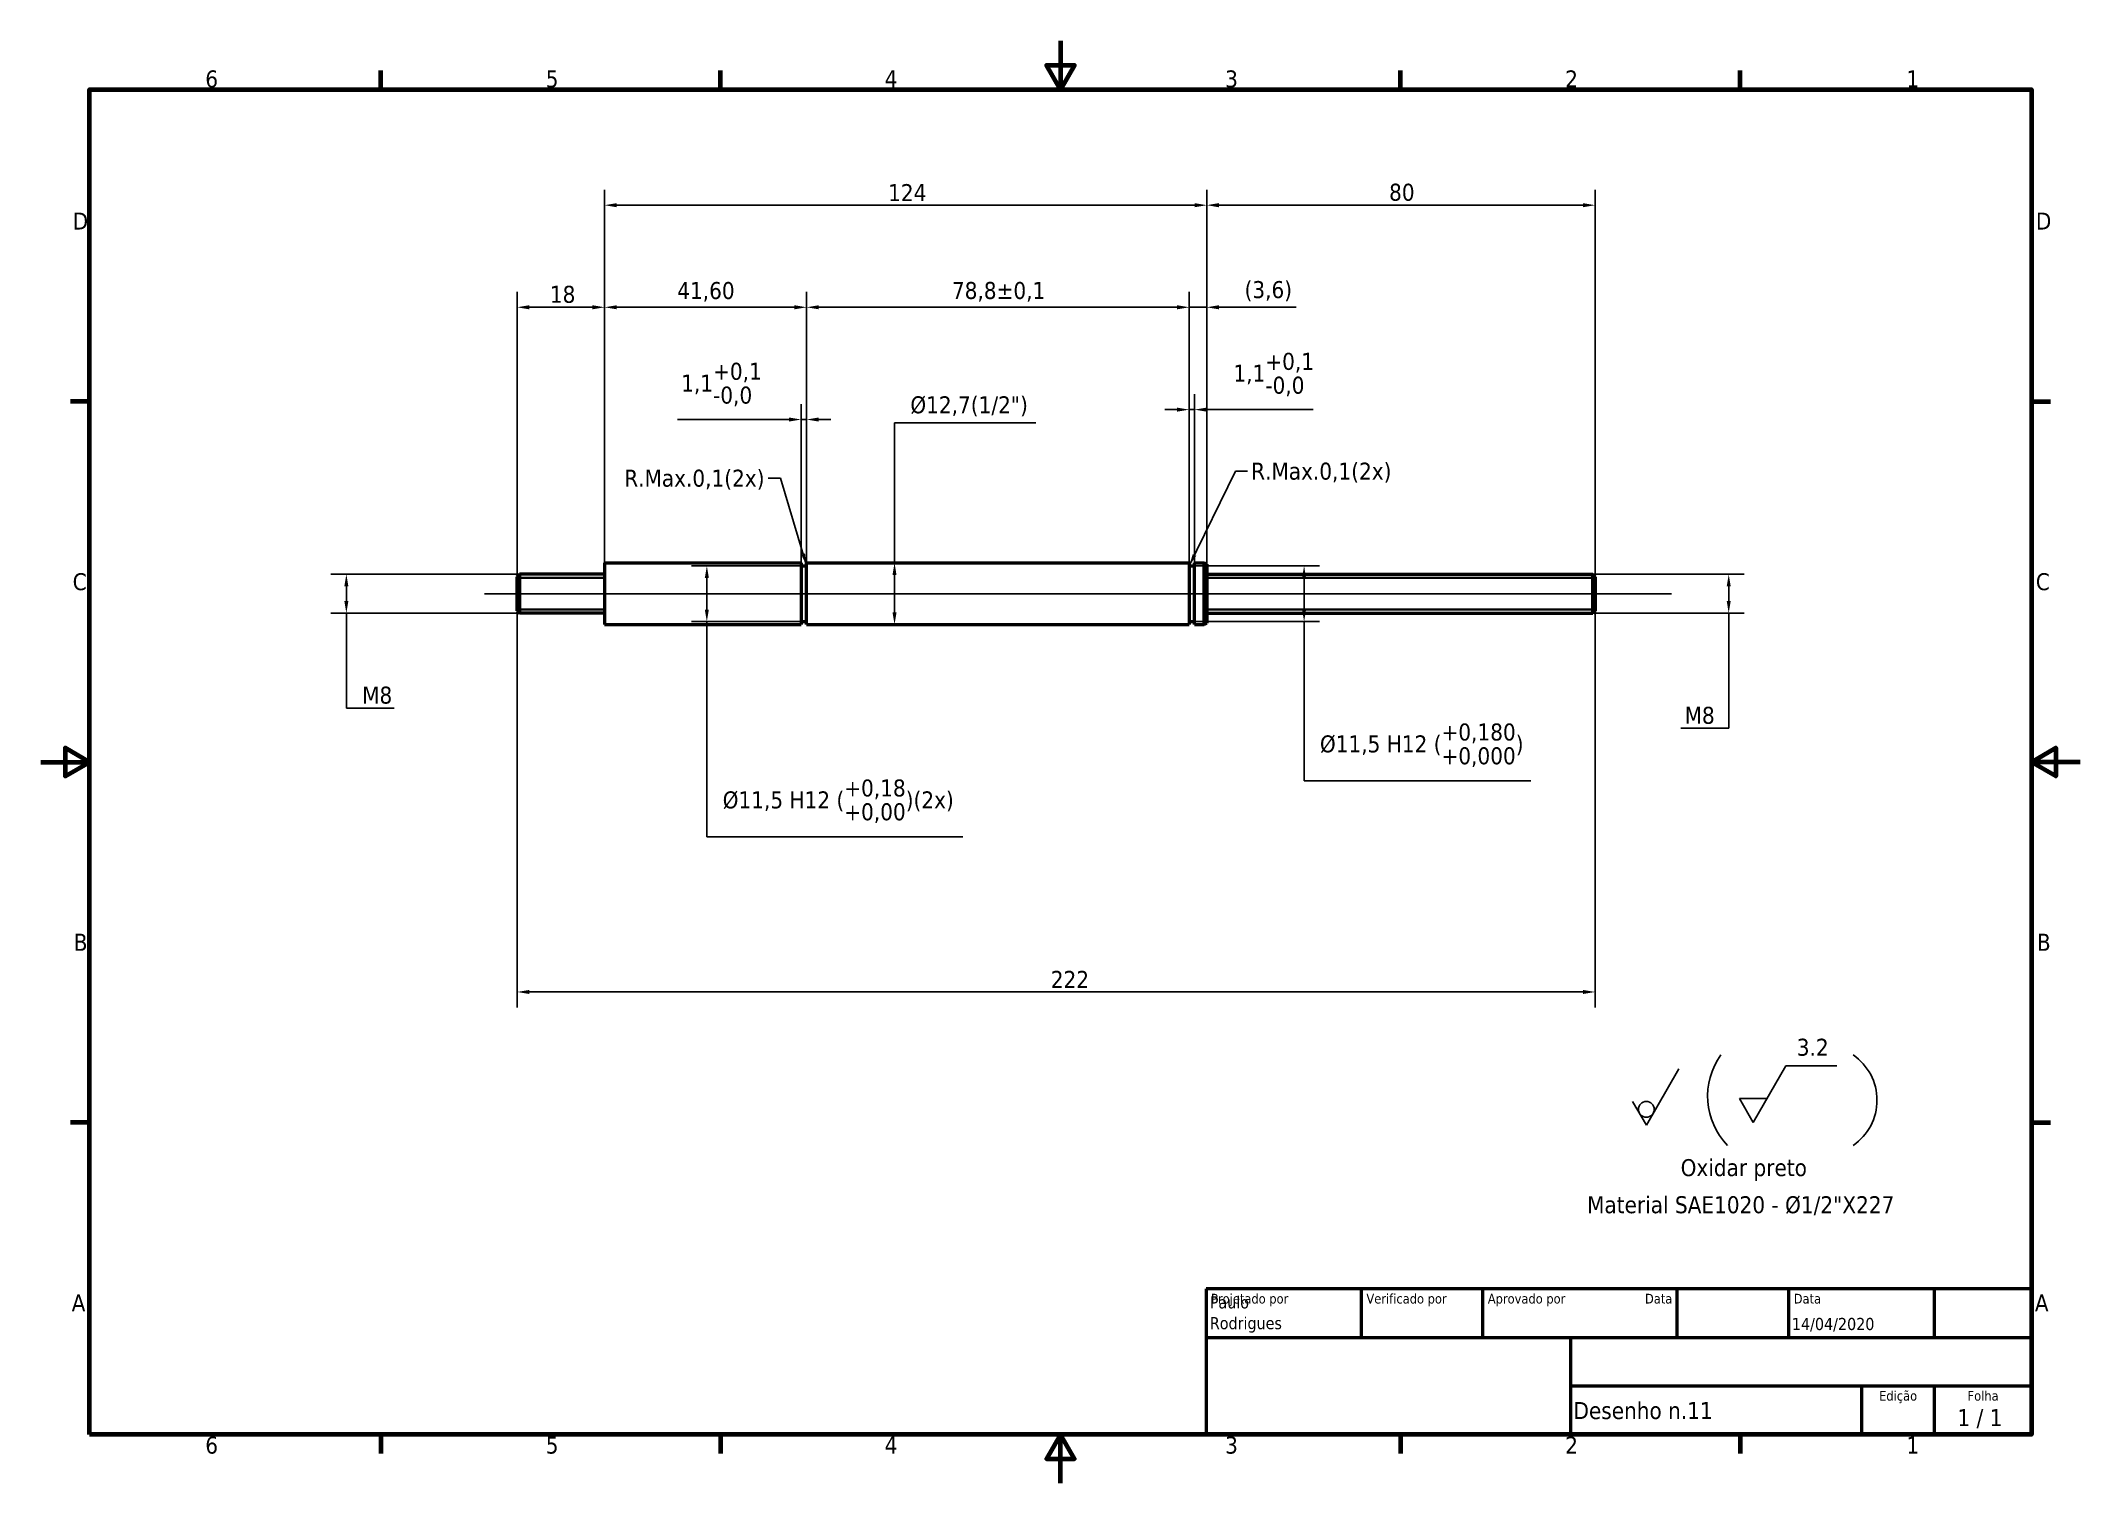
# Model space of a CAD drawing. Header units: millimetres. Extents: x 0 to 420, y 0 to 297.
import ezdxf
from ezdxf.enums import TextEntityAlignment as Align

# ---------------------------------------------------------------- set-up
doc = ezdxf.new("R2010")
doc.units = ezdxf.units.MM
for name, color, linetype, lineweight in [('Borda (ISO)', 7, 'Continuous', 70), ('Dimensão (ISO)', 7, 'Continuous', 25), ('Estreito visível (ISO)', 7, 'Continuous', 35), ('Geometria de rascunho (ISO)', 7, 'Continuous', 25), ('Linha de centro (ISO)', 7, 'Continuous', 25), ('Símbolo (ISO)', 7, 'Continuous', 25), ('Título (ISO)', 7, 'Continuous', 50), ('Visível (ISO)', 7, 'Continuous', 50)]:
    doc.layers.add(name, color=color, linetype=linetype, lineweight=lineweight)
doc.styles.add('Estilo de texto13', font='tahoma.ttf')
doc.styles.add('Estilo de texto14', font='tahoma.ttf')
doc.styles.add('Texto da nota (ISO)', font='tahoma.ttf')
doc.dimstyles.new('Padrão (ISO)', dxfattribs={"dimtxt": 3.5, "dimasz": 2.5, "dimexe": 3.175, "dimexo": 0, "dimgap": 0.762, "dimtad": 1, "dimrnd": 1e-08, "dimzin": 0, "dimtxsty": 'Texto da nota (ISO)', "dimcen": 0.09, "dimdle": 10, "dimclrd": 256, "dimclre": 256, "dimclrt": 256, "dimazin": 0, "dimtfac": 1.001486, "dimtmove": 0, "dimatfit": 3, "dimfxl": 1, "dimtolj": 1, "dimtzin": 0, "dimlwd": -1, "dimlwe": -1, "dimarcsym": 0})
doc.dimstyles.new('Padrão - Método 1b (ISO)$7', dxfattribs={"dimtxt": 3.5, "dimasz": 2.5, "dimexe": 3.175, "dimexo": 0, "dimgap": 0.762, "dimtad": 1, "dimtoh": 1, "dimrnd": 1e-08, "dimtxsty": 'Texto da nota (ISO)', "dimcen": 0.09, "dimdle": 10, "dimclrd": 256, "dimclre": 256, "dimclrt": 256, "dimazin": 2, "dimtfac": 1, "dimtmove": 0, "dimatfit": 3, "dimfxl": 1, "dimtolj": 1, "dimlwd": -1, "dimlwe": -1, "dimarcsym": 0})

msp = doc.modelspace()

# ---------------------------------------------------------------- texts
at = {"layer": 'Símbolo (ISO)', "char_height": 3.5, "style": 'Texto da nota (ISO)'}
for s, insert, width, attachment_point in [('{\\fTahoma|b0|i0;R.Max.0,1(2x)}', (249.271, 210.14), 29.92869, 1), ('{\\fTahoma|b0|i0;R.Max.0,1(2x)}', (149.047, 208.692), 29.92869, 3), ('{\\fTahoma|b0|i0;Oxidar preto}', (337.712, 66.728), 26.4684, 1), ('{\\fTahoma|b0|i0;Material SAE1020 - Ø1/2"X227}', (318.455, 59.092), 64.97974, 1)]:
    msp.add_mtext(s, dxfattribs=dict(at, insert=insert, width=width, attachment_point=attachment_point))

# ---------------------------------------------------------------- blocks, each defined once
blk = doc.blocks.new('Bordas Borda padrão')
at = {"layer": 'Borda (ISO)'}
for p, q in [((70, 287), (70, 290.9)), ((140, 287), (140, 290.9)), ((280, 287), (280, 290.9)), ((350, 287), (350, 290.9)), ((10, 222.75), (6.1, 222.75)), ((410, 222.75), (413.9, 222.75)), ((10, 74.25), (6.1, 74.25)), ((410, 74.25), (413.9, 74.25)), ((70, 10), (70, 6.1)), ((140, 10), (140, 6.1)), ((280, 10), (280, 6.1)), ((350, 10), (350, 6.1))]:
    blk.add_line(p, q, dxfattribs=at)
at = {"layer": 'Borda (ISO)', "flags": 128}
for points in [[(210, 297), (210, 287), (207.11, 292), (212.89, 292), (210, 287)], [(10, 10), (10, 287), (410, 287), (410, 10), (10, 10)], [(0, 148.5), (10, 148.5), (5, 151.39), (5, 145.61), (10, 148.5)], [(420, 148.5), (410, 148.5), (415, 151.39), (415, 145.61), (410, 148.5)], [(210, 0), (210, 10), (207.11, 5), (212.89, 5), (210, 10)]]:
    blk.add_lwpolyline(points, dxfattribs=at)
at = {"layer": 'Borda (ISO)', "char_height": 3.5, "attachment_point": 7, "style": 'Texto da nota (ISO)'}
for s, insert in [('6', (33.88, 287.33)), ('5', (103.98, 287.33)), ('4', (173.78, 287.4)), ('3', (243.91, 287.33)), ('2', (313.94, 287.4)), ('1', (384.21, 287.4)), ('D', (6.57, 258.13)), ('D', (410.87, 258.13)), ('C', (6.56, 183.81)), ('C', (410.86, 183.81)), ('B', (6.78, 109.63)), ('B', (411.08, 109.63)), ('A', (6.36, 35.38)), ('A', (410.66, 35.38)), ('6', (33.88, 6.03)), ('5', (103.98, 6.03)), ('4', (173.78, 6.1)), ('3', (243.91, 6.03)), ('2', (313.94, 6.1)), ('1', (384.21, 6.1))]:
    blk.add_mtext(s, dxfattribs=dict(at, insert=insert))
blk = doc.blocks.new('Blocos de títulos ISO')
at = {"layer": 'Título (ISO)'}
for p, q in [((270.07, 130), (100.07, 130)), ((100.07, 130), (100.07, 100)), ((132.07, 120), (132.07, 130)), ((157.07, 120), (157.07, 130)), ((197.07, 120), (197.07, 130)), ((220.07, 120), (220.07, 130)), ((250.07, 120), (250.07, 130)), ((270.07, 100), (270.07, 130)), ((100.07, 120), (270.07, 120)), ((175.07, 120), (175.07, 100)), ((270.07, 110), (175.07, 110)), ((235.07, 100), (235.07, 110)), ((250.07, 100), (250.07, 110)), ((100.07, 100), (270.07, 100))]:
    blk.add_line(p, q, dxfattribs=at)
at = {"layer": 'Título (ISO)', "style": 'Estilo de texto14'}
for s, p in [('Projetado por', (101.07, 129)), ('Verificado por', (133.07, 129)), ('Aprovado por', (158.07, 129)), ('Data', (221.07, 129))]:
    blk.add_text(s, height=2, dxfattribs=at).set_placement(p, align=Align.TOP_LEFT)
blk.add_text('Data', height=2, dxfattribs=at).set_placement((196.07, 129), align=Align.TOP_RIGHT)
for s, p in [('Edição', (242.57, 109)), ('Folha', (260.07, 109))]:
    blk.add_text(s, height=2, dxfattribs=at).set_placement(p, align=Align.TOP_CENTER)
at = {"layer": 'Título (ISO)', "style": 'Texto da nota (ISO)'}
blk.add_text('1 / 1 ', height=3.5, dxfattribs=at).set_placement((260.07, 103.5), align=Align.MIDDLE_CENTER)
at = {"layer": 'Título (ISO)'}
for tag, p, height, style in [('AUTOR_001', (100.82, 125.99), 2.5, 'Estilo de texto13'), ('AUTOR_002', (100.82, 121.71), 2.5, 'Estilo de texto13'), ('DATA_DE_CRIAÇÃO_001', (220.69, 121.54), 2.5, 'Estilo de texto13'), ('NÚMERO_DA_PEÇA_001', (175.72, 103.21), 3.5, 'Texto da nota (ISO)')]:
    blk.add_attdef(tag, p, '', height=height, dxfattribs=dict(at, style=style))
at = {"layer": 'Título (ISO)', "style": 'Estilo de texto13'}
for tag, p in [('VERIFICADO_POR', (133.07, 121)), ('APROVADO_POR_ENG.', (158.07, 121))]:
    blk.add_attdef(tag, text='', height=2.5, dxfattribs=at).set_placement(p, align=Align.BOTTOM_LEFT)
blk.add_attdef('DATA_DE_APROVAÇÃO_DA_ENG.', text='', height=2.5, dxfattribs=at).set_placement((196.07, 121), align=Align.BOTTOM_RIGHT)
at = {"layer": 'Título (ISO)', "style": 'Texto da nota (ISO)'}
for tag, p in [('TÍTULO', (222.57, 115)), ('EMPRESA', (137.41, 109.96)), ('NÚMERO_DE_REVISÃO', (242.57, 103.5))]:
    blk.add_attdef(tag, text='', height=3.5, dxfattribs=at).set_placement(p, align=Align.MIDDLE_CENTER)
blk = doc.blocks.new('*D5')
at = {"layer": 'Defpoints', "color": 0, "transparency": 16777216}
for p in [(175.82, 189.5), (175.82, 189.5), (175.82, 176.8)]:
    blk.add_point(p, dxfattribs=at)
at = {"layer": 'Dimensão (ISO)', "transparency": 16777216}
for p, q in [((204.89, 218.35), (175.82, 218.35)), ((175.82, 218.35), (175.82, 189.5)), ((175.82, 179.3), (175.82, 187))]:
    blk.add_line(p, q, dxfattribs=at)
for points in [[(175.4, 187), (176.23, 187), (175.82, 189.5)], [(175.4, 179.3), (176.23, 179.3), (175.82, 176.8)]]:
    blk.add_solid(points, dxfattribs=at)
at = {"layer": 'Dimensão (ISO)', "transparency": 16777216, "insert": (179.08, 223.8), "char_height": 3.5, "attachment_point": 1, "style": 'Texto da nota (ISO)'}
blk.add_mtext('\\A1;\\fTahoma|b0|i0;\\H3.5000;Ø12,7(1/2")', dxfattribs=at)
blk = doc.blocks.new('*D6')
at = {"layer": 'Defpoints', "color": 0, "transparency": 16777216}
for p in [(319.61, 187.15), (319.61, 179.15), (347.61, 179.15)]:
    blk.add_point(p, dxfattribs=at)
at = {"layer": 'Dimensão (ISO)', "transparency": 16777216}
for p, q in [((319.61, 187.15), (350.79, 187.15)), ((347.61, 184.65), (347.61, 181.65)), ((319.61, 179.15), (350.79, 179.15)), ((347.61, 155.44), (347.61, 179.15)), ((337.78, 155.44), (347.61, 155.44))]:
    blk.add_line(p, q, dxfattribs=at)
for points in [[(347.2, 184.65), (348.03, 184.65), (347.61, 187.15)], [(347.2, 181.65), (348.03, 181.65), (347.61, 179.15)]]:
    blk.add_solid(points, dxfattribs=at)
at = {"layer": 'Dimensão (ISO)', "transparency": 16777216, "insert": (338.54, 159.86), "char_height": 3.5, "attachment_point": 1, "style": 'Texto da nota (ISO)'}
blk.add_mtext('\\A1;\\fTahoma|b0|i0;\\H3.5000;M8', dxfattribs=at)
blk = doc.blocks.new('*D7')
at = {"layer": 'Defpoints', "color": 0, "transparency": 16777216}
for p in [(62.93, 187.15), (98.61, 187.15), (98.61, 179.15)]:
    blk.add_point(p, dxfattribs=at)
at = {"layer": 'Dimensão (ISO)', "transparency": 16777216}
for p, q in [((98.61, 187.15), (59.76, 187.15)), ((62.93, 181.65), (62.93, 184.65)), ((98.61, 179.15), (59.76, 179.15)), ((62.93, 159.6), (62.93, 179.15)), ((72.76, 159.6), (62.93, 159.6))]:
    blk.add_line(p, q, dxfattribs=at)
for points in [[(62.51, 184.65), (63.35, 184.65), (62.93, 187.15)], [(62.51, 181.65), (63.35, 181.65), (62.93, 179.15)]]:
    blk.add_solid(points, dxfattribs=at)
at = {"layer": 'Dimensão (ISO)', "transparency": 16777216, "insert": (66.19, 164.02), "char_height": 3.5, "attachment_point": 1, "style": 'Texto da nota (ISO)'}
blk.add_mtext('\\A1;\\fTahoma|b0|i0;\\H3.5000;M8', dxfattribs=at)
blk = doc.blocks.new('*D8')
at = {"layer": 'Defpoints', "color": 0, "transparency": 16777216}
for p in [(98.11, 179.65), (320.11, 179.65), (320.11, 101.15)]:
    blk.add_point(p, dxfattribs=at)
at = {"layer": 'Dimensão (ISO)', "transparency": 16777216}
for p, q in [((98.11, 179.65), (98.11, 97.98)), ((320.11, 179.65), (320.11, 97.98)), ((100.61, 101.15), (317.61, 101.15))]:
    blk.add_line(p, q, dxfattribs=at)
for points in [[(100.61, 101.57), (100.61, 100.73), (98.11, 101.15)], [(317.61, 101.57), (317.61, 100.73), (320.11, 101.15)]]:
    blk.add_solid(points, dxfattribs=at)
at = {"layer": 'Dimensão (ISO)', "transparency": 16777216, "insert": (208, 105.49), "char_height": 3.5, "attachment_point": 1, "style": 'Texto da nota (ISO)'}
blk.add_mtext('\\A1;222', dxfattribs=at)
blk = doc.blocks.new('Identificador de textura de superfície1')
at = {"layer": 'Símbolo (ISO)'}
for p, q in [((330.65, 73.72), (337.36, 85.34)), ((327.82, 78.62), (330.65, 73.72))]:
    blk.add_line(p, q, dxfattribs=at)
blk.add_circle((330.65, 76.98), 1.63, dxfattribs=at)
blk = doc.blocks.new('Identificador de textura de superfície2')
at = {"layer": 'Símbolo (ISO)'}
for p, q in [((352.65, 74.3), (359.36, 85.92)), ((359.36, 85.92), (369.86, 85.92)), ((349.82, 79.2), (352.65, 74.3)), ((349.82, 79.2), (355.48, 79.2))]:
    blk.add_line(p, q, dxfattribs=at)
at = {"layer": 'Símbolo (ISO)', "insert": (361.63, 87.95), "char_height": 3.5, "attachment_point": 7, "style": 'Texto da nota (ISO)'}
blk.add_mtext('3.2', dxfattribs=at)
blk = doc.blocks.new('*D11')
at = {"layer": 'Defpoints', "color": 0, "transparency": 16777216}
for p in [(137.17, 188.9), (156.61, 188.9), (156.61, 177.4)]:
    blk.add_point(p, dxfattribs=at)
at = {"layer": 'Dimensão (ISO)', "transparency": 16777216}
for p, q in [((156.61, 188.9), (133.99, 188.9)), ((137.17, 179.9), (137.17, 186.4)), ((156.61, 177.4), (133.99, 177.4)), ((137.17, 133.12), (137.17, 177.4)), ((189.92, 133.12), (137.17, 133.12))]:
    blk.add_line(p, q, dxfattribs=at)
for points in [[(136.75, 186.4), (137.58, 186.4), (137.17, 188.9)], [(136.75, 179.9), (137.58, 179.9), (137.17, 177.4)]]:
    blk.add_solid(points, dxfattribs=at)
at = {"layer": 'Dimensão (ISO)', "transparency": 16777216, "insert": (140.43, 144.9), "char_height": 3.5, "attachment_point": 1, "style": 'Texto da nota (ISO)'}
blk.add_mtext('\\A1;\\fTahoma|b0|i0;\\H3.5000;Ø11,5 H12 (\\S+0,18^ +0,00;)(2x)', dxfattribs=at)
blk = doc.blocks.new('*D12')
at = {"layer": 'Defpoints', "color": 0, "transparency": 16777216}
for p in [(98.11, 242.13), (116.11, 189.5), (98.11, 186.65)]:
    blk.add_point(p, dxfattribs=at)
at = {"layer": 'Dimensão (ISO)', "transparency": 16777216}
for p, q in [((98.11, 186.65), (98.11, 245.31)), ((116.11, 189.5), (116.11, 245.31)), ((113.61, 242.13), (100.61, 242.13))]:
    blk.add_line(p, q, dxfattribs=at)
for points in [[(100.61, 242.55), (100.61, 241.71), (98.11, 242.13)], [(113.61, 242.55), (113.61, 241.71), (116.11, 242.13)]]:
    blk.add_solid(points, dxfattribs=at)
at = {"layer": 'Dimensão (ISO)', "transparency": 16777216, "insert": (104.84, 246.55), "char_height": 3.5, "attachment_point": 1, "style": 'Texto da nota (ISO)'}
blk.add_mtext('\\A1;18', dxfattribs=at)
blk = doc.blocks.new('*D13')
at = {"layer": 'Defpoints', "color": 0, "transparency": 16777216}
for p in [(157.71, 242.13), (116.11, 189.5), (157.71, 189.5)]:
    blk.add_point(p, dxfattribs=at)
at = {"layer": 'Dimensão (ISO)', "transparency": 16777216}
for p, q in [((116.11, 189.5), (116.11, 245.31)), ((157.71, 189.5), (157.71, 245.31)), ((118.61, 242.13), (155.21, 242.13))]:
    blk.add_line(p, q, dxfattribs=at)
for points in [[(118.61, 242.55), (118.61, 241.71), (116.11, 242.13)], [(155.21, 242.55), (155.21, 241.71), (157.71, 242.13)]]:
    blk.add_solid(points, dxfattribs=at)
at = {"layer": 'Dimensão (ISO)', "transparency": 16777216, "insert": (131.07, 247.33), "char_height": 3.5, "attachment_point": 1, "style": 'Texto da nota (ISO)'}
blk.add_mtext('\\A1;41,60', dxfattribs=at)
blk = doc.blocks.new('*D14')
at = {"layer": 'Defpoints', "color": 0, "transparency": 16777216}
for p in [(236.51, 242.13), (157.71, 189.5), (236.51, 189.5)]:
    blk.add_point(p, dxfattribs=at)
at = {"layer": 'Dimensão (ISO)', "transparency": 16777216}
for p, q in [((157.71, 189.5), (157.71, 245.31)), ((236.51, 189.5), (236.51, 245.31)), ((160.21, 242.13), (234.01, 242.13))]:
    blk.add_line(p, q, dxfattribs=at)
for points in [[(160.21, 242.55), (160.21, 241.71), (157.71, 242.13)], [(234.01, 242.55), (234.01, 241.71), (236.51, 242.13)]]:
    blk.add_solid(points, dxfattribs=at)
at = {"layer": 'Dimensão (ISO)', "transparency": 16777216, "insert": (187.64, 247.34), "char_height": 3.5, "attachment_point": 1, "style": 'Texto da nota (ISO)'}
blk.add_mtext('\\A1;78,8{\\H3.5052;±0,1}', dxfattribs=at)
blk = doc.blocks.new('*D15')
at = {"layer": 'Defpoints', "color": 0, "transparency": 16777216}
for p in [(157.71, 219.02), (156.61, 189.5), (157.71, 189.5)]:
    blk.add_point(p, dxfattribs=at)
at = {"layer": 'Dimensão (ISO)', "transparency": 16777216}
for p, q in [((154.11, 219.02), (131.12, 219.02)), ((156.61, 189.5), (156.61, 222.19)), ((157.71, 219.02), (156.61, 219.02)), ((157.71, 189.5), (157.71, 222.19)), ((160.21, 219.02), (162.71, 219.02))]:
    blk.add_line(p, q, dxfattribs=at)
for points in [[(154.11, 219.43), (154.11, 218.6), (156.61, 219.02)], [(160.21, 219.43), (160.21, 218.6), (157.71, 219.02)]]:
    blk.add_solid(points, dxfattribs=at)
at = {"layer": 'Dimensão (ISO)', "transparency": 16777216, "insert": (131.88, 230.71), "char_height": 3.5, "attachment_point": 1, "style": 'Texto da nota (ISO)'}
blk.add_mtext('\\A1;1,1{\\H3.5052;\\S+0,1^ -0,0;}', dxfattribs=at)
blk = doc.blocks.new('*D16')
at = {"layer": 'Defpoints', "color": 0, "transparency": 16777216}
for p in [(237.61, 221.05), (236.51, 189.5), (237.61, 189.5)]:
    blk.add_point(p, dxfattribs=at)
at = {"layer": 'Dimensão (ISO)', "transparency": 16777216}
for p, q in [((236.51, 189.5), (236.51, 224.23)), ((237.61, 189.5), (237.61, 224.23)), ((234.01, 221.05), (231.51, 221.05)), ((236.51, 221.05), (237.61, 221.05)), ((240.11, 221.05), (262.03, 221.05))]:
    blk.add_line(p, q, dxfattribs=at)
for points in [[(234.01, 221.47), (234.01, 220.64), (236.51, 221.05)], [(240.11, 221.47), (240.11, 220.64), (237.61, 221.05)]]:
    blk.add_solid(points, dxfattribs=at)
at = {"layer": 'Dimensão (ISO)', "transparency": 16777216, "insert": (245.61, 232.75), "char_height": 3.5, "attachment_point": 1, "style": 'Texto da nota (ISO)'}
blk.add_mtext('\\A1;1,1{\\H3.5052;\\S+0,1^ -0,0;}', dxfattribs=at)
blk = doc.blocks.new('*D17')
at = {"layer": 'Defpoints', "color": 0, "transparency": 16777216}
for p in [(237.61, 188.9), (237.61, 177.4), (260.17, 177.4)]:
    blk.add_point(p, dxfattribs=at)
at = {"layer": 'Dimensão (ISO)', "transparency": 16777216}
for p, q in [((237.61, 188.9), (263.34, 188.9)), ((260.17, 186.4), (260.17, 179.9)), ((237.61, 177.4), (263.34, 177.4)), ((260.17, 144.64), (260.17, 177.4)), ((306.83, 144.64), (260.17, 144.64))]:
    blk.add_line(p, q, dxfattribs=at)
for points in [[(259.75, 186.4), (260.58, 186.4), (260.17, 188.9)], [(259.75, 179.9), (260.58, 179.9), (260.17, 177.4)]]:
    blk.add_solid(points, dxfattribs=at)
at = {"layer": 'Dimensão (ISO)', "transparency": 16777216, "insert": (263.43, 156.43), "char_height": 3.5, "attachment_point": 1, "style": 'Texto da nota (ISO)'}
blk.add_mtext('\\A1;\\fTahoma|b0|i0;\\H3.5000;Ø11,5 H12 (\\S+0,180^ +0,000;)', dxfattribs=at)
blk = doc.blocks.new('*D18')
at = {"layer": 'Defpoints', "color": 0, "transparency": 16777216}
for p in [(240.11, 263.15), (116.11, 189.5), (240.11, 187.15)]:
    blk.add_point(p, dxfattribs=at)
at = {"layer": 'Dimensão (ISO)', "transparency": 16777216}
for p, q in [((116.11, 189.5), (116.11, 266.33)), ((240.11, 187.15), (240.11, 266.33)), ((118.61, 263.15), (237.61, 263.15))]:
    blk.add_line(p, q, dxfattribs=at)
for points in [[(118.61, 263.57), (118.61, 262.73), (116.11, 263.15)], [(237.61, 263.57), (237.61, 262.73), (240.11, 263.15)]]:
    blk.add_solid(points, dxfattribs=at)
at = {"layer": 'Dimensão (ISO)', "transparency": 16777216, "insert": (174.5, 267.49), "char_height": 3.5, "attachment_point": 1, "style": 'Texto da nota (ISO)'}
blk.add_mtext('\\A1;124', dxfattribs=at)
blk = doc.blocks.new('*D19')
at = {"layer": 'Defpoints', "color": 0, "transparency": 16777216}
for p in [(320.11, 263.15), (240.11, 189.21), (320.11, 186.65)]:
    blk.add_point(p, dxfattribs=at)
at = {"layer": 'Dimensão (ISO)', "transparency": 16777216}
for p, q in [((240.11, 189.21), (240.11, 266.33)), ((320.11, 186.65), (320.11, 266.33)), ((242.61, 263.15), (317.61, 263.15))]:
    blk.add_line(p, q, dxfattribs=at)
for points in [[(242.61, 263.57), (242.61, 262.73), (240.11, 263.15)], [(317.61, 263.57), (317.61, 262.73), (320.11, 263.15)]]:
    blk.add_solid(points, dxfattribs=at)
at = {"layer": 'Dimensão (ISO)', "transparency": 16777216, "insert": (277.67, 267.57), "char_height": 3.5, "attachment_point": 1, "style": 'Texto da nota (ISO)'}
blk.add_mtext('\\A1;80', dxfattribs=at)
blk = doc.blocks.new('*D20')
at = {"layer": 'Defpoints', "color": 0, "transparency": 16777216}
for p in [(240.11, 242.13), (236.51, 189.5), (240.11, 189.21)]:
    blk.add_point(p, dxfattribs=at)
at = {"layer": 'Dimensão (ISO)', "transparency": 16777216}
for p, q in [((236.51, 189.5), (236.51, 245.31)), ((240.11, 189.21), (240.11, 245.31)), ((234.01, 242.13), (231.51, 242.13)), ((236.51, 242.13), (240.11, 242.13)), ((242.61, 242.13), (258.55, 242.13))]:
    blk.add_line(p, q, dxfattribs=at)
for points in [[(234.01, 242.55), (234.01, 241.71), (236.51, 242.13)], [(242.61, 242.55), (242.61, 241.71), (240.11, 242.13)]]:
    blk.add_solid(points, dxfattribs=at)
at = {"layer": 'Dimensão (ISO)', "transparency": 16777216, "insert": (247.9, 247.52), "char_height": 3.5, "attachment_point": 1, "style": 'Texto da nota (ISO)'}
blk.add_mtext('\\A1;(3,6)', dxfattribs=at)

# ---------------------------------------------------------------- dimensions: what is measured, and where the dimension line sits
at = {"layer": 'Dimensão (ISO)'}
for base, p1, p2, override, picture, middle in [((240.113, 263.15), (116.113, 189.5), (240.113, 187.15), {"dimgap": 0.762, "dimdec": 0, "dimtol": 0, "dimlim": 0, "dimtp": 0, "dimtm": 0, "dimtdec": 2, "dimtofl": 0, "dimatfit": 1}, '*D18', (178.113, 263.15)), ((98.113, 242.13), (116.113, 189.5), (98.113, 186.65), {"dimgap": 0.762, "dimdec": 0, "dimtol": 0, "dimlim": 0, "dimtp": 0, "dimtm": 0, "dimtdec": 2, "dimtofl": 0, "dimatfit": 1}, '*D12', (107.113, 242.13)), ((157.713, 242.13), (116.113, 189.5), (157.713, 189.5), {"dimgap": 0.762, "dimdec": 2, "dimtol": 0, "dimlim": 0, "dimtp": 0, "dimtm": 0, "dimtdec": 2, "dimtofl": 0, "dimatfit": 1}, '*D13', (136.913, 242.13)), ((236.513, 242.13), (157.713, 189.5), (236.513, 189.5), {"dimgap": 0.762, "dimdec": 1, "dimtol": 1, "dimlim": 0, "dimtp": 0.1, "dimtm": 0.1, "dimtdec": 1, "dimtofl": 0, "dimatfit": 1}, '*D14', (197.113, 242.13)), ((237.613, 221.052), (236.513, 189.5), (237.613, 189.5), {"dimgap": 0.762, "dimdec": 1, "dimtol": 1, "dimlim": 0, "dimtp": 0.1, "dimtm": 1e-09, "dimtdec": 1, "dimtofl": 1, "dimatfit": 1}, '*D16', (253.438, 221.052)), ((157.713, 219.017), (156.613, 189.5), (157.713, 189.5), {"dimgap": 0.762, "dimdec": 1, "dimtol": 1, "dimlim": 0, "dimtp": 0.1, "dimtm": 1e-09, "dimtdec": 1, "dimtofl": 1, "dimatfit": 1}, '*D15', (139.705, 219.017)), ((320.113, 101.15), (98.113, 179.65), (320.113, 179.65), {"dimgap": 0.762, "dimdec": 0, "dimtol": 0, "dimlim": 0, "dimtp": 0, "dimtm": 0, "dimtdec": 2, "dimtofl": 0, "dimatfit": 1}, '*D8', (211.705, 101.15))]:
    dim = msp.add_linear_dim(base=base, p1=p1, p2=p2, angle=180, dimstyle='Padrão (ISO)', override=override, dxfattribs=at)
    dim.commit()
    dim.dimension.update_dxf_attribs({"geometry": picture, "text_midpoint": middle, "dimtype": 160})
dim = msp.add_linear_dim(base=(320.113, 263.15), p1=(240.113, 189.212), p2=(320.113, 186.65), dimstyle='Padrão (ISO)', override={"dimgap": 0.762, "dimdec": 0, "dimtol": 0, "dimlim": 0, "dimtp": 0, "dimtm": 0, "dimtdec": 2, "dimtofl": 0, "dimatfit": 1}, dxfattribs=at)
dim.commit()
dim.dimension.update_dxf_attribs({"geometry": '*D19', "text_midpoint": (280.113, 263.15), "dimtype": 160})
dim = msp.add_linear_dim(base=(240.113, 242.13), p1=(236.513, 189.5), p2=(240.113, 189.212), text='(<>)', dimstyle='Padrão (ISO)', override={"dimgap": 0.762, "dimdec": 1, "dimtol": 0, "dimlim": 0, "dimtp": 0, "dimtm": 0, "dimtdec": 2, "dimtofl": 1, "dimatfit": 1}, dxfattribs=at)
dim.commit()
dim.dimension.update_dxf_attribs({"geometry": '*D20', "text_midpoint": (252.841, 242.13), "dimtype": 160})
for base, p1, p2, angle, text, override, picture, middle in [((175.817, 189.5), (175.817, 176.8), (175.817, 189.5), 270, '\\fTahoma|b0|i0;\\H3.5000;Ø<>(1/2")', {"dimgap": 0.762, "dimtih": 1, "dimtoh": 1, "dimdec": 1, "dimse1": 1, "dimse2": 1, "dimtol": 0, "dimlim": 0, "dimtp": 0, "dimtm": 0, "dimtdec": 2, "dimtofl": 0, "dimtmove": 1, "dimatfit": 2}, '*D5', (176.432, 218.349)), ((62.931, 187.15), (98.613, 179.15), (98.613, 187.15), 90, '\\fTahoma|b0|i0;\\H3.5000;M<>', {"dimgap": 0.762, "dimtih": 1, "dimtoh": 1, "dimdec": 0, "dimtol": 0, "dimlim": 0, "dimtp": 0, "dimtm": 0, "dimtdec": 2, "dimtofl": 0, "dimtmove": 1, "dimatfit": 2}, '*D7', (63.342, 159.597)), ((137.168, 188.9), (156.613, 177.4), (156.613, 188.9), 90, '\\fTahoma|b0|i0;\\H3.5000;Ø<> H12 (\\S+0,18^ +0,00;)(2x)', {"dimtih": 1, "dimtoh": 1, "dimdec": 1, "dimtp": 0.18, "dimtm": 0, "dimtdec": 2, "dimtofl": 0, "dimtmove": 1, "dimatfit": 2}, '*D11', (138.042, 133.118)), ((260.165, 177.4), (237.613, 188.9), (237.613, 177.4), 90, '\\fTahoma|b0|i0;\\H3.5000;Ø<> H12 (\\S+0,180^ +0,000;)', {"dimtih": 1, "dimtoh": 1, "dimdec": 1, "dimtp": 0.18, "dimtm": 0, "dimtdec": 3, "dimtofl": 0, "dimtmove": 1, "dimatfit": 2}, '*D17', (260.837, 144.644)), ((347.613, 179.15), (319.613, 187.15), (319.613, 179.15), 270, '\\fTahoma|b0|i0;\\H3.5000;M<>', {"dimgap": 0.762, "dimtih": 1, "dimtoh": 1, "dimdec": 0, "dimtol": 0, "dimlim": 0, "dimtp": 0, "dimtm": 0, "dimtdec": 2, "dimtofl": 0, "dimtmove": 1, "dimatfit": 2}, '*D6', (347.129, 155.44))]:
    dim = msp.add_linear_dim(base=base, p1=p1, p2=p2, angle=angle, text=text, dimstyle='Padrão (ISO)', override=override, dxfattribs=at)
    dim.commit()
    dim.dimension.update_dxf_attribs({"geometry": picture, "text_midpoint": middle, "dimtype": 160})

# ---------------------------------------------------------------- linework, layer by layer
at = {"layer": 'Estreito visível (ISO)'}
for p, q in [((116.113, 186.406), (98.613, 186.406)), ((319.613, 186.406), (240.113, 186.406)), ((98.613, 179.894), (116.113, 179.894)), ((240.113, 179.894), (319.613, 179.894))]:
    msp.add_line(p, q, dxfattribs=at)
at = {"layer": 'Geometria de rascunho (ISO)'}
for centre, radius, start, end in [((357.85, 79.692), 14.578, 144.37615, 224.09664), ((366.8, 78.866), 11.34, 304.74528, 55.25472)]:
    msp.add_arc(centre, radius, start, end, dxfattribs=at)
at = {"layer": 'Linha de centro (ISO)', "linetype": 'Continuous'}
msp.add_line((91.392, 183.15), (335.861, 183.15), dxfattribs=at)
at = {"layer": 'Visível (ISO)'}
for p, q in [((116.113, 189.5), (116.113, 176.8)), ((116.113, 189.5), (156.613, 189.5)), ((156.613, 189.5), (156.613, 176.8)), ((157.713, 176.8), (157.713, 189.5)), ((157.713, 189.5), (236.513, 189.5)), ((236.513, 189.5), (236.513, 176.8)), ((237.613, 176.8), (237.613, 189.5)), ((237.613, 189.5), (239.613, 189.5)), ((239.613, 176.8), (239.613, 189.5)), ((240.113, 189.212), (239.613, 189.5)), ((240.113, 189.212), (240.113, 177.089)), ((98.113, 186.65), (98.613, 187.15)), ((98.113, 179.65), (98.113, 186.65)), ((98.613, 187.15), (98.613, 179.15)), ((116.113, 187.15), (98.613, 187.15)), ((98.613, 187.15), (98.613, 179.15)), ((156.613, 188.9), (157.713, 188.9)), ((236.513, 188.9), (237.613, 188.9)), ((240.113, 187.15), (319.613, 187.15)), ((319.613, 179.15), (319.613, 187.15)), ((320.113, 186.65), (319.613, 187.15)), ((319.613, 179.15), (319.613, 187.15)), ((320.113, 186.65), (320.113, 179.65)), ((98.113, 179.65), (98.613, 179.15)), ((116.113, 179.15), (98.613, 179.15)), ((116.113, 176.8), (156.613, 176.8)), ((156.613, 177.4), (157.713, 177.4)), ((157.713, 176.8), (236.513, 176.8)), ((236.513, 177.4), (237.613, 177.4)), ((237.613, 176.8), (239.613, 176.8)), ((240.113, 177.089), (239.613, 176.8)), ((240.113, 179.15), (319.613, 179.15)), ((320.113, 179.65), (319.613, 179.15))]:
    msp.add_line(p, q, dxfattribs=at)

# ---------------------------------------------------------------- block references
msp.add_blockref('Bordas Borda padrão', (0, 0))
msp.add_blockref('Blocos de títulos ISO', (139.929, -90)).add_auto_attribs({'NÚMERO_DA_PEÇA_001': 'Desenho n.11', 'AUTOR_001': 'Paulo', 'DATA_DE_CRIAÇÃO_001': '14/04/2020', 'AUTOR_002': 'Rodrigues'})
at = {"layer": 'Símbolo (ISO)'}
for name in ['Identificador de textura de superfície2', 'Identificador de textura de superfície1']:
    msp.add_blockref(name, (0, 0), dxfattribs=at)

msp.set_redraw_order([(e.dxf.handle, doc.entitydb.next_handle()) for e in msp.query("TEXT MTEXT ATTDEF DIMENSION ARC_DIMENSION")])  # texts and dimensions are drawn at this point

# ---------------------------------------------------------------- leaders
at = {"layer": 'Símbolo (ISO)', "annotation_type": 0, "has_hookline": 1, "text_width": 29.323}
for points, hookline_direction in [([(157.713, 188.946), (152.309, 206.942), (149.809, 206.942)], 1), ([(236.513, 188.9), (246.009, 208.39), (248.509, 208.39)], 0)]:
    msp.add_leader(points, dimstyle='Padrão - Método 1b (ISO)$7', override={"dimtad": 0}, dxfattribs=dict(at, hookline_direction=hookline_direction))

doc.saveas('drawing.dxf')
